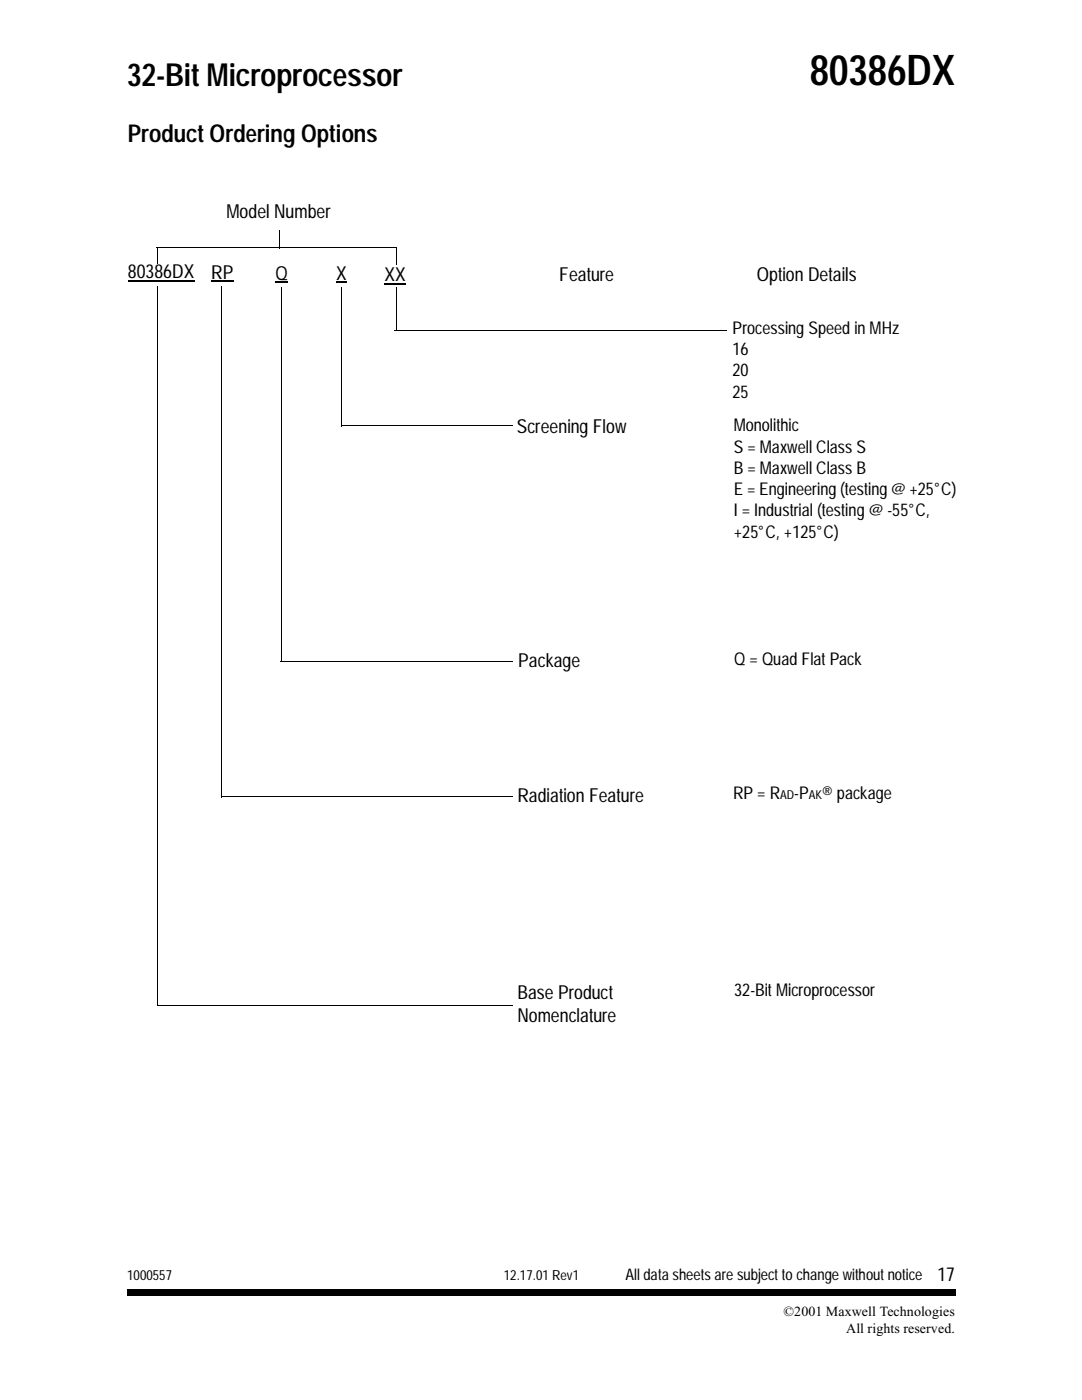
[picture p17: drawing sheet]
<svg xmlns="http://www.w3.org/2000/svg" width="216mm" height="279mm" viewBox="0 0 216 279" stroke-linecap="round" stroke-linejoin="round" font-family="sans-serif">
<defs><g id="words">
<text font-size="8.5" x="161.6" y="17">80386DX</text>
<text font-size="6.3" x="25.4" y="17.1">32-Bit Microprocessor</text>
<text font-size="4.9" x="25.5" y="28.3">Product Ordering Options</text>
<g font-size="3.9">
<text x="45.2" y="43.5">Model Number</text>
<text x="25.5" y="55.5">80386DX</text>
<text x="42.2" y="55.6">RP</text>
<text x="54.9" y="55.9">Q</text>
<text x="67.1" y="55.9">X</text>
<text x="76.7" y="56.2">XX</text>
<text x="111.6" y="56.1">Feature</text>
<text x="151" y="56">Option Details</text>
<text x="103.1" y="86.3">Screening Flow</text>
<text x="103.4" y="133.1">Package</text>
<text x="103.3" y="160.1">Radiation Feature</text>
<text x="103.3" y="199.4">Base Product</text>
<text x="103.3" y="204">Nomenclature</text>
<text x="187.1" y="255.6">17</text>
</g>
<g font-size="3.5">
<text x="146.2" y="66.6">Processing Speed in MHz</text>
<text x="146.2" y="70.9">16</text>
<text x="146.2" y="75.1">20</text>
<text x="146.2" y="79.3">25</text>
<text x="146.4" y="86.1">Monolithic</text>
<text x="146.4" y="90.3">S = Maxwell Class S</text>
<text x="146.4" y="94.6">B = Maxwell Class B</text>
<text x="146.4" y="98.8">E = Engineering (testing @ +25°C)</text>
<text x="146.4" y="103">I = Industrial (testing @ -55°C,</text>
<text x="146.4" y="107.3">+25°C, +125°C)</text>
<text x="146.5" y="132.7">Q = Quad Flat Pack</text>
<text x="146.3" y="159.6">RP = R</text>
<text x="158.5" y="159.6">-P</text>
<text x="164.1" y="159.6">® package</text>
<text x="146.5" y="198.8">32-Bit Microprocessor</text>
</g>
<text font-size="3.2" x="124.8" y="255.5">All data sheets are subject to change without notice</text>
<g font-size="2.8">
<text x="25.4" y="255.4">1000557</text>
<text x="100.5" y="255.4">12.17.01 Rev1</text>
<text x="156.3" y="262.6">©2001 Maxwell Technologies</text>
<text x="168.9" y="266.1">All rights reserved.</text>
</g>
<g font-size="2.5">
<text x="155.7" y="159.6">AD</text>
<text x="161.4" y="159.6">AK</text>
</g>
</g></defs>
<path d="M206 36h5.7v30.7h-5.7zM206 71.3h5.7v30.7h-5.7zM206 106.6h5.7v30.6h-5.7zM206 141.7h5.7v30.7h-5.7zM206 176.8h5.7v30.7h-5.7zM206 211.8h5.7v30.7h-5.7z" fill="#000"/>
<g fill="none" stroke="#000" stroke-width=".34">
<path d="M206 36h5.7M206 35.8v30.9M205.8 66.7h5.9M206 71.3h5.7M206 71.2v30.8M205.8 102h5.9M206 106.6h5.7M206 106.4v30.8M205.8 137.2h5.9M206 141.7h5.7M206 141.6v30.8M205.8 172.4h5.9"/>
<path d="M206 176.8h5.7M206 176.6v30.9M205.8 207.5h5.9M206 211.8h5.7M206 211.7v30.8M205.8 242.5h5.9"/>
</g>
<path d="M203.1 30.4h8.6v215h-8.6z" fill="#fff"/>
<g fill="#000">
<path d="M31.1 49.4l.1 .2zM31.3 49.4l.2 .1zM31.3 52.6l.2 .1zM31.3 57.1l.2 .1zM44.1 57.1l.2 .1zM55.6 45.9l.2 .1zM55.6 49.5l.2 .1zM56 57.4h.2zM68.1 57.3l.2 .1zM79 49.4l.1 .1zM79 52.8l.1 .1zM79 57.3l.2 .1z"/>
<path d="M79.1 49.4l.1 .2zM78.7 65.8l.1 .2zM79 65.9l.2 .1zM145 65.8l.1 .2zM68.1 85.1l.2 .1zM68.1 84.9l.1 .2zM102.2 84.9l.1 .2zM56 132l.2 .1zM56 131.9l.1 .2zM102.2 131.9l.1 .2zM44.1 159.1l.2 .1zM44.1 159l.1 .1z"/>
<path d="M102.2 159l.1 .1zM31.3 200.5l.1 .2zM31.3 200.6l.2 .1zM102.2 200.5l.1 .2zM25.4 257.2h.6v1.4h-.6zM26 257.2h164v1.4h-164zM190 257.2h.7v1.4h-.7z"/>
</g>
<path d="M25.5 56h13.3M42.2 56.1h4.4M54.9 56.3h2.5M67.1 56.3h2.1M76.7 56.6h4.3" fill="none" stroke="#000" stroke-width=".3"/>
<path d="M31.2 49.5h47.9M31.4 49.5v3.1M31.4 57.2v143.4h70.8M44.2 57.2v101.9M55.7 46v3.5M56.1 57.4v74.6h46.1M68.2 57.4v27.7M79 49.5v3.3M79.1 57.4v8.5M78.8 65.9h66.2M68.2 85h34M44.2 159h58" fill="none" stroke="#000" stroke-width=".2"/>
<use href="#words"/>
</svg>
